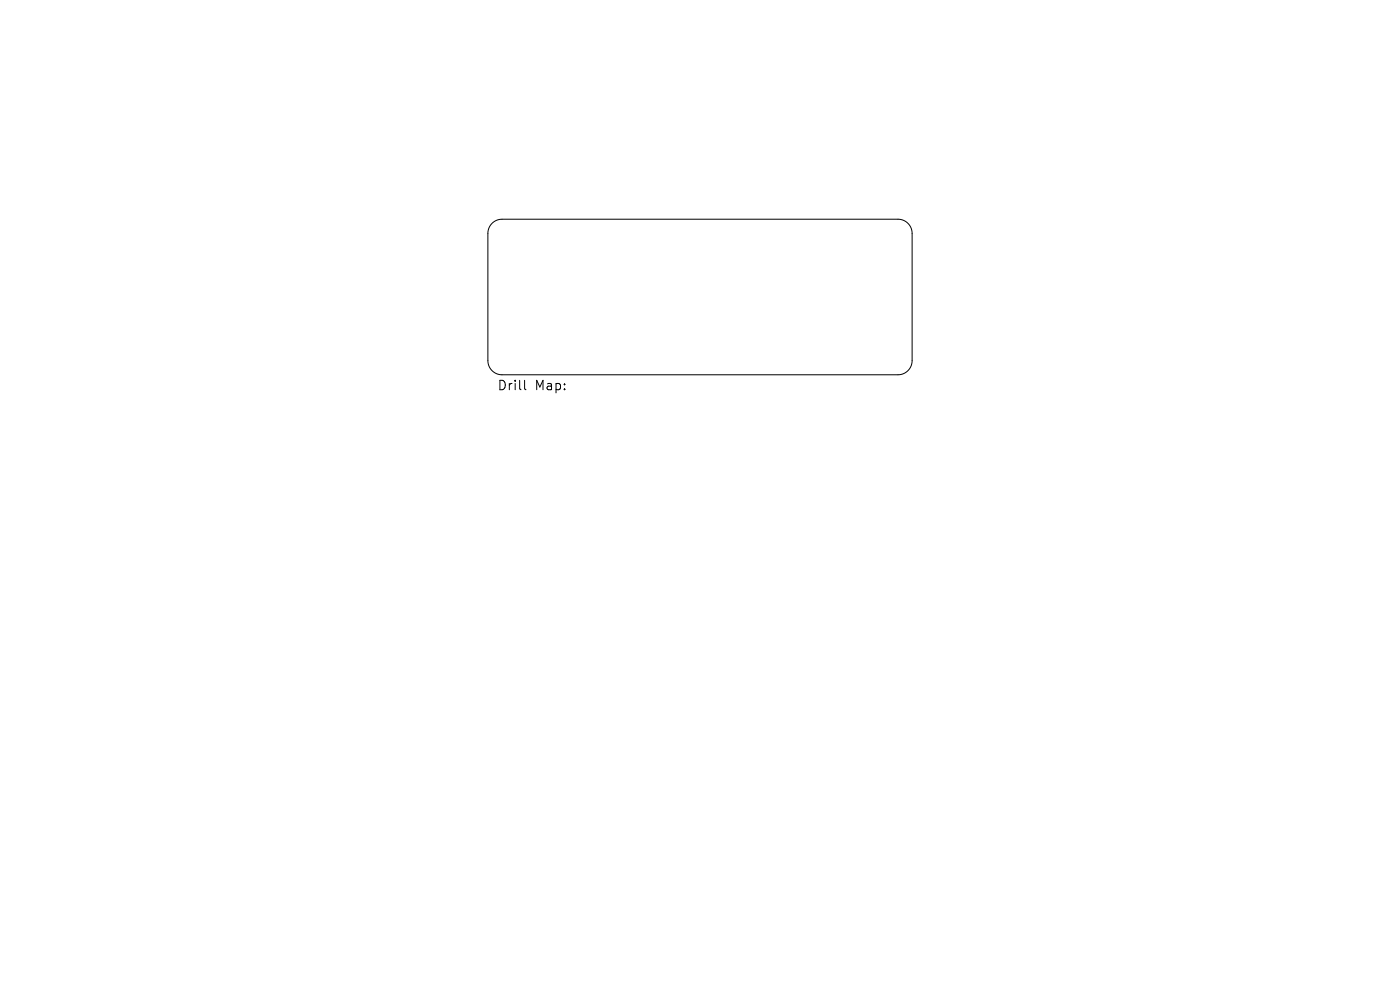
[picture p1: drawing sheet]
<svg xmlns="http://www.w3.org/2000/svg" width="297mm" height="210mm" viewBox="0 0 297 210" stroke-linecap="round" stroke-linejoin="round" font-family="sans-serif">
<defs><g id="words">
<g font-size="2.8">
<text x="105.4" y="83.1">Drill</text>
<text x="113.5" y="83.1">Map:</text>
</g>
</g></defs>
<path d="M104.4 47.4a3 3 0 0 1 2.1-.9h84a3 3 0 0 1 3 3v27a3 3 0 0 1-3 3h-84a3 3 0 0 1-3-3v-27a3 3 0 0 1 .9-2.1zM111.3 80.7v1.7l.3 .3" fill="none" stroke="#000" stroke-width=".21"/>
<use href="#words"/>
</svg>
